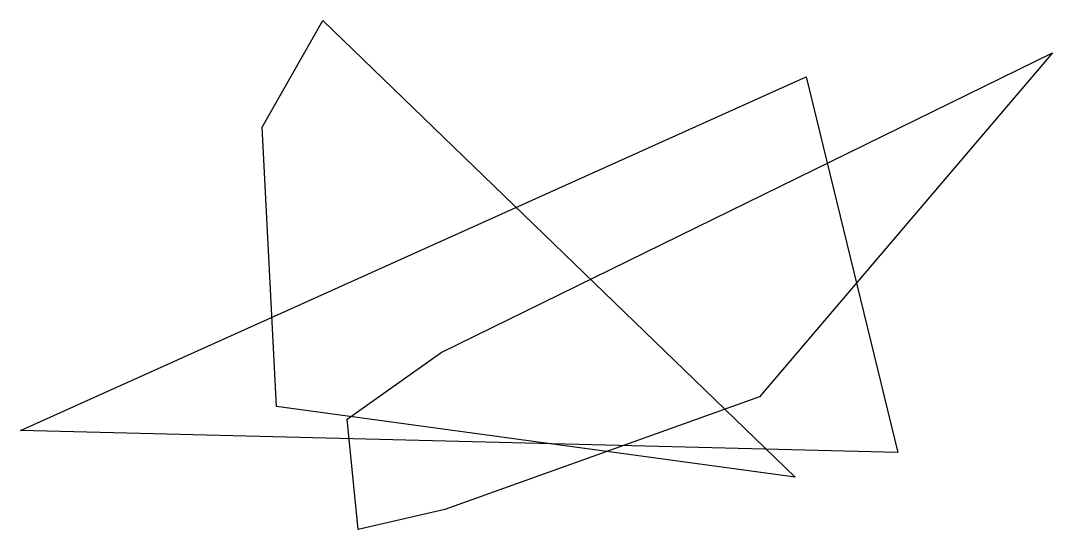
# Model space of a CAD drawing. Extents: x -1.34 to 1.95, y -0.56 to 1.06.
import ezdxf

# ---------------------------------------------------------------- set-up
doc = ezdxf.new("R2010")
doc.units = 0

msp = doc.modelspace()

# ---------------------------------------------------------------- linework, layer by layer
at = {"layer": 'OUTLINE_nt', "linetype": 'CONTINUOUS'}
msp.add_polyline3d([(-0.2639, -0.563, 0), (-0.2992, -0.2122, 0), (0, 0, 0), (1.9464, 0.9546, 0), (1.014, -0.1405, 0), (0.0117, -0.4996, 0), (-0.2639, -0.563, 0)], close=True, dxfattribs=at)
at = {"layer": 'OUTLINE_ot', "linetype": 'CONTINUOUS'}
msp.add_polyline3d([(1.1273, -0.3966, 0), (-0.5236, -0.1718, 0), (-0.5701, 0.7182, 0), (-0.3767, 1.0576, 0), (1.1273, -0.3966, 0)], close=True, dxfattribs=at)
at = {"layer": 'OUTLINE_q', "linetype": 'CONTINUOUS'}
msp.add_polyline3d([(1.4541, -0.318, 0), (-1.3388, -0.2477, 0), (1.1625, 0.8789, 0), (1.4541, -0.318, 0)], close=True, dxfattribs=at)

doc.saveas('drawing.dxf')
